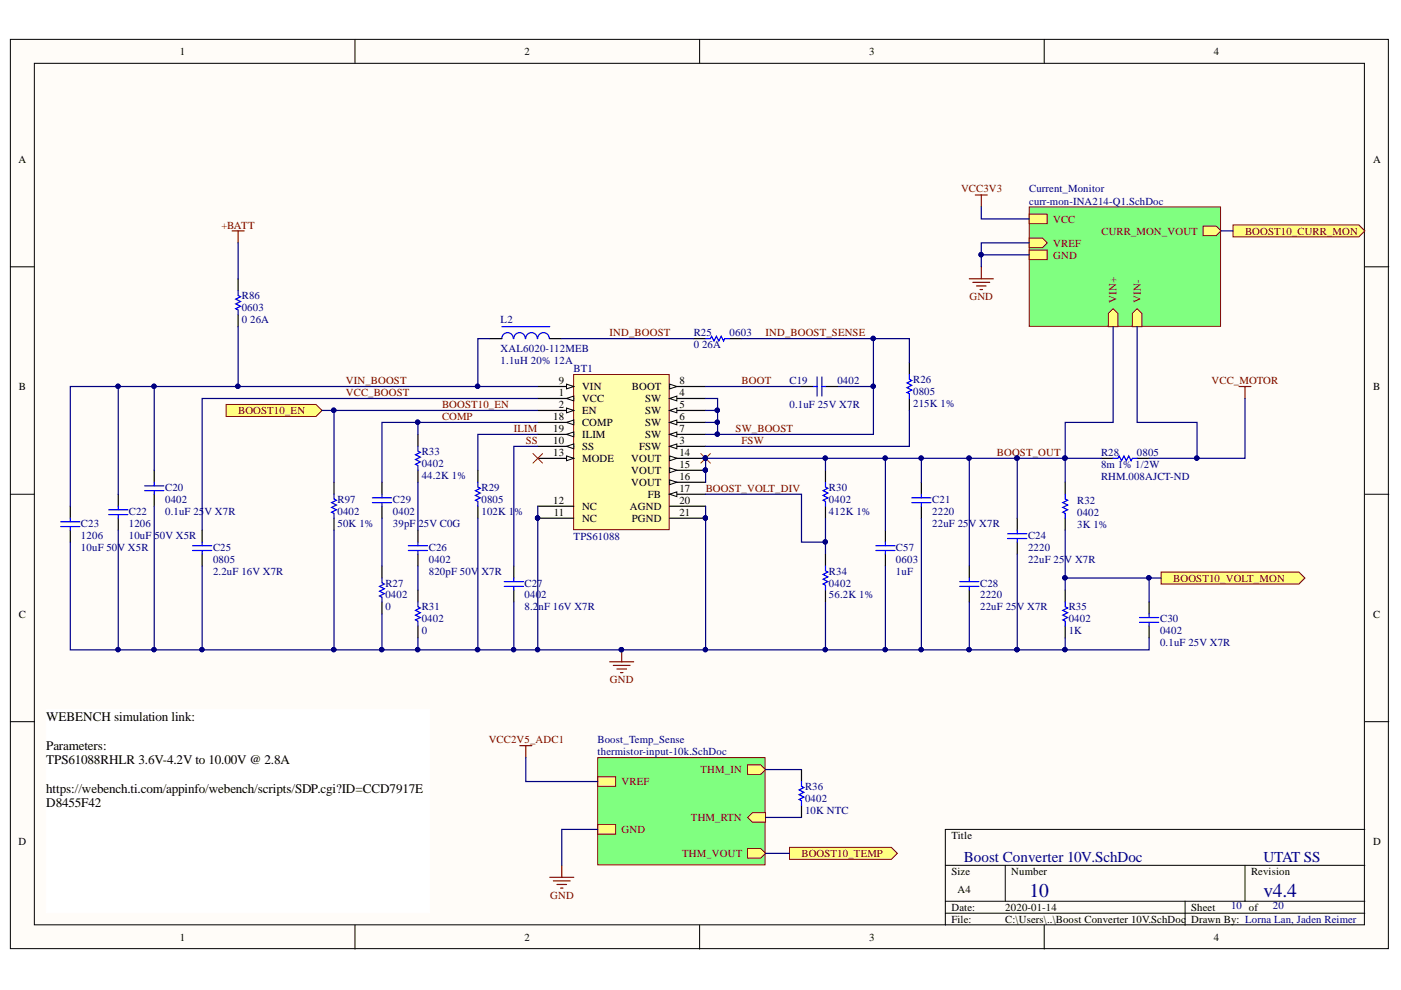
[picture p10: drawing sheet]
<svg xmlns="http://www.w3.org/2000/svg" width="297mm" height="210mm" viewBox="0 0 297 210" stroke-linecap="round" stroke-linejoin="round" font-family="sans-serif">
<defs><g id="words">
<g font-size="4.1" fill="#000080">
<text x="218.3" y="190.2">10</text>
<text x="267.9" y="190.2">v4.4</text>
</g>
<g font-size="3.2" fill="#000080">
<text x="204.3" y="182.7">Boost Converter 10V.SchDoc</text>
<text x="267.9" y="182.7">UTAT SS</text>
</g>
<g font-size="2.8">
<text x="9.8" y="152.9">WEBENCH simulation link:</text>
<text x="9.8" y="159">Parameters:</text>
<text x="9.8" y="162">TPS61088RHLR 3.6V-4.2V to 10.00V @ 2.8A</text>
<text x="9.8" y="168.1">https://webench.ti.com/appinfo/webench/scripts/SDP.cgi?ID=CCD7917E</text>
<text x="9.8" y="171.2">D8455F42</text>
</g>
<g font-size="2.3">
<text x="38.1" y="11.7">1</text>
<text x="111.2" y="11.7">2</text>
<text x="184.3" y="11.7">3</text>
<text x="257.4" y="11.7">4</text>
<text x="3.9" y="34.5">A</text>
<text x="291.1" y="34.5">A</text>
<text x="4" y="82.7">B</text>
<text x="118.5" y="84">1</text>
<text x="118.5" y="81.4">9</text>
<text x="123.4" y="82.7">VIN</text>
<text x="134" y="82.7">BOOT</text>
<text x="144" y="84">4</text>
<text x="144" y="81.4">8</text>
<text x="291.1" y="82.7">B</text>
<text x="117.3" y="89">18</text>
<text x="118.5" y="86.5">2</text>
<text x="123.4" y="85.2">VCC</text>
<text x="123.4" y="87.8">EN</text>
<text x="136.8" y="85.2">SW</text>
<text x="136.8" y="87.8">SW</text>
<text x="144" y="86.5">5</text>
<text x="144" y="89">6</text>
<text x="117.3" y="94.1">10</text>
<text x="117.3" y="91.6">19</text>
<text x="123.4" y="95.4">SS</text>
<text x="123.4" y="90.3">COMP</text>
<text x="123.4" y="92.8">ILIM</text>
<text x="135.5" y="95.4">FSW</text>
<text x="136.8" y="90.3">SW</text>
<text x="136.8" y="92.8">SW</text>
<text x="144" y="94.1">3</text>
<text x="144" y="91.6">7</text>
<text x="117.3" y="96.6">13</text>
<text x="123.4" y="97.9">MODE</text>
<text x="133.8" y="97.9">VOUT</text>
<text x="133.8" y="100.4">VOUT</text>
<text x="144" y="96.6">14</text>
<text x="144" y="99.2">15</text>
<text x="144" y="101.7">16</text>
<text x="117.3" y="106.9">12</text>
<text x="133.8" y="103">VOUT</text>
<text x="137.4" y="105.6">FB</text>
<text x="144" y="104.3">17</text>
<text x="144" y="106.9">20</text>
<text x="117.4" y="109.4">11</text>
<text x="123.4" y="110.7">NC</text>
<text x="123.4" y="108.1">NC</text>
<text x="133.6" y="108.1">AGND</text>
<text x="134" y="110.7">PGND</text>
<text x="144" y="109.4">21</text>
<text x="4" y="130.9">C</text>
<text x="291.1" y="130.9">C</text>
<text x="3.9" y="179.2">D</text>
<text x="201.7" y="177.9">Title</text>
<text x="291.1" y="179.2">D</text>
<text x="201.7" y="185.5">Size</text>
<text x="214.4" y="185.5">Number</text>
<text x="265.2" y="185.5">Revision</text>
<text x="203" y="189.3">A4</text>
<text x="201.7" y="193.1">Date:</text>
<text x="201.7" y="195.7">File:</text>
<text x="213.1" y="193.1">2020-01-14</text>
<text x="213.1" y="195.7">C:\Users\..\Boost Converter 10V.SchDoc</text>
<text x="252.6" y="193.1">Sheet</text>
<text x="252.6" y="195.7">Drawn By: Lorna Lan, Jaden Reimer</text>
<text x="38.1" y="199.5">1</text>
<text x="111.2" y="199.5">2</text>
<text x="184.3" y="199.5">3</text>
<text x="257.4" y="199.5">4</text>
</g>
<g font-size="2.3" fill="#800000">
<text x="203.8" y="40.8">VCC3V3</text>
<text x="223.3" y="47.2">VCC</text>
<text x="46.9" y="48.5">+BATT</text>
<text x="223.3" y="52.3">VREF</text>
<text x="233.5" y="49.8">CURR_MON_VOUT</text>
<text x="264" y="49.8">BOOST10_CURR_MON</text>
<text x="223.3" y="54.8">GND</text>
<text x="205.5" y="63.7">GND</text>
<text x="236.7" y="64.2" transform="rotate(-90 236.7 64.2)">VIN+</text>
<text x="241.9" y="64.2" transform="rotate(-90 241.9 64.2)">VIN-</text>
<text x="129.2" y="71.3">IND_BOOST</text>
<text x="162.3" y="71.3">IND_BOOST_SENSE</text>
<text x="73.3" y="84">VCC_BOOST</text>
<text x="73.3" y="81.4">VIN_BOOST</text>
<text x="157.2" y="81.4">BOOT</text>
<text x="256.9" y="81.4">VCC_MOTOR</text>
<text x="50.5" y="87.8">BOOST10_EN</text>
<text x="93.7" y="89">COMP</text>
<text x="93.7" y="86.5">BOOST10_EN</text>
<text x="108.9" y="91.6">ILIM</text>
<text x="111.5" y="94.1">SS</text>
<text x="156" y="91.6">SW_BOOST</text>
<text x="157.2" y="94.1">FSW</text>
<text x="211.4" y="96.6">BOOST_OUT</text>
<text x="149.6" y="104.3">BOOST_VOLT_DIV</text>
<text x="248.8" y="123.3">BOOST10_VOLT_MON</text>
<text x="129.3" y="144.9">GND</text>
<text x="103.6" y="157.6">VCC2V5_ADC1</text>
<text x="131.8" y="166.5">VREF</text>
<text x="148.5" y="164">THM_IN</text>
<text x="131.8" y="176.7">GND</text>
<text x="146.5" y="174.1">THM_RTN</text>
<text x="144.6" y="181.7">THM_VOUT</text>
<text x="169.9" y="181.7">BOOST10_TEMP</text>
<text x="116.6" y="190.6">GND</text>
</g>
<g font-size="2.3" fill="#000080">
<text x="218.2" y="40.8">Current_Monitor</text>
<text x="218.2" y="43.4">curr-mon-INA214-Q1.SchDoc</text>
<text x="51.3" y="63.4">R86</text>
<text x="51.3" y="66">0603</text>
<text x="51.3" y="68.5">0</text>
<text x="53" y="68.5">26A</text>
<text x="106.1" y="68.5">L2</text>
<text x="147.1" y="71.3">R25</text>
<text x="154.7" y="71.3">0603</text>
<text x="106.1" y="77.1">1.1uH 20% 12A</text>
<text x="106.1" y="74.6">XAL6020-112MEB</text>
<text x="147.1" y="73.8">0</text>
<text x="148.9" y="73.8">26A</text>
<text x="121.6" y="78.9">BT1</text>
<text x="167.4" y="81.4">C19</text>
<text x="177.5" y="81.4">0402</text>
<text x="193.6" y="81.2">R26</text>
<text x="193.6" y="83.7">0805</text>
<text x="167.4" y="86.5">0.1uF 25V X7R</text>
<text x="193.6" y="86.3">215K 1%</text>
<text x="89.4" y="101.5">44.2K 1%</text>
<text x="89.4" y="96.4">R33</text>
<text x="89.4" y="98.9">0402</text>
<text x="233.4" y="99.2">8m 1% 1/2W</text>
<text x="233.4" y="101.7">RHM.008AJCT-ND</text>
<text x="233.4" y="96.6">R28</text>
<text x="241.1" y="96.6">0805</text>
<text x="35" y="104.1">C20</text>
<text x="35" y="106.6">0402</text>
<text x="71.6" y="106.6">R97</text>
<text x="83.3" y="106.6">C29</text>
<text x="102.1" y="104.1">R29</text>
<text x="102.1" y="106.6">0805</text>
<text x="175.8" y="104.1">R30</text>
<text x="175.8" y="106.6">0402</text>
<text x="197.7" y="106.6">C21</text>
<text x="228.4" y="106.9">R32</text>
<text x="17.2" y="111.7">C23</text>
<text x="27.3" y="109.2">C22</text>
<text x="27.3" y="111.7">1206</text>
<text x="35" y="109.2">0.1uF 25</text>
<text x="43.4" y="109.2">V X7R</text>
<text x="71.6" y="111.7">50K 1%</text>
<text x="71.6" y="109.2">0402</text>
<text x="83.3" y="111.7">39pF 25V C0G</text>
<text x="83.3" y="109.2">0402</text>
<text x="102.1" y="109.2">102K 1</text>
<text x="109.1" y="109.2">%</text>
<text x="175.8" y="109.2">412K 1%</text>
<text x="197.7" y="111.7">22uF 25V X7R</text>
<text x="197.7" y="109.2">2220</text>
<text x="228.4" y="111.9">3K 1%</text>
<text x="228.4" y="109.4">0402</text>
<text x="17.2" y="116.8">10uF 50V X5R</text>
<text x="17.2" y="114.2">1206</text>
<text x="27.3" y="114.2">10uF 50V X5R</text>
<text x="45.2" y="116.8">C25</text>
<text x="45.2" y="119.3">0805</text>
<text x="90.9" y="116.8">C26</text>
<text x="90.9" y="119.3">0402</text>
<text x="121.6" y="114.5">TPS61088</text>
<text x="190" y="116.8">C57</text>
<text x="190" y="119.3">0603</text>
<text x="218" y="119.3">22uF 25V X7R</text>
<text x="218" y="114.2">C24</text>
<text x="218" y="116.8">2220</text>
<text x="45.2" y="121.8">2.2uF 16V X7R</text>
<text x="81.7" y="124.4">R27</text>
<text x="90.9" y="121.8">820pF 50V</text>
<text x="102.1" y="121.8">X7R</text>
<text x="111.2" y="124.4">C27</text>
<text x="175.8" y="121.8">R34</text>
<text x="175.8" y="124.4">0402</text>
<text x="190" y="121.8">1uF</text>
<text x="207.8" y="124.4">C28</text>
<text x="81.7" y="129.4">0</text>
<text x="81.7" y="126.9">0402</text>
<text x="89.4" y="129.4">R31</text>
<text x="89.4" y="132">0402</text>
<text x="111.2" y="129.4">8.2</text>
<text x="111.2" y="126.9">0402</text>
<text x="114.2" y="129.4">nF 16V X7R</text>
<text x="175.8" y="126.9">56.2K 1%</text>
<text x="207.8" y="129.4">22uF 25V X7R</text>
<text x="207.8" y="126.9">2220</text>
<text x="226.6" y="129.4">R35</text>
<text x="226.6" y="132">0402</text>
<text x="246" y="132">C30</text>
<text x="89.4" y="134.5">0</text>
<text x="226.6" y="134.5">1K</text>
<text x="246" y="137">0.1uF 25V X7R</text>
<text x="246" y="134.5">0402</text>
<text x="126.7" y="157.6">Boost_Temp_Sense</text>
<text x="126.7" y="160.1">thermistor-input-10k.SchDoc</text>
<text x="170.7" y="167.5">R36</text>
<text x="170.7" y="172.6">10K NTC</text>
<text x="170.7" y="170.1">0402</text>
<text x="261" y="192.8">10 of</text>
<text x="269.9" y="192.8">20</text>
</g>
</g></defs>
<g fill="#fffcf8" stroke="#000" stroke-width=".21">
<path d="M2.2 8.3h292.2v192.8h-292.2z"/>
<path d="M7.3 13.4h282v182.7h-282z"/>
</g>
<g fill="none" stroke="#000" stroke-width=".21">
<path d="M75.3 8.3v5.1M148.3 8.3v5.1M221.4 8.3v5.1M2.2 56.6h5.1M289.4 56.6h5.1M2.2 104.8h5.1M289.4 104.8h5.1M2.2 153h5.1M289.4 153h5.1M289.4 175.9h-89v20.3M75.3 196.2v5M148.3 196.2v5"/>
<path d="M200.4 183.5h89M200.4 191.1h89M200.4 193.6h89M213.1 183.5v7.6M221.4 196.2v5M251.3 191.1v5.1M264 183.5v7.6"/>
</g>
<path d="M121.6 79.4h20.3v32.9h-20.3z" fill="#ffffb0" stroke="#800000" stroke-width=".21"/>
<path d="M114 84.5h7.6" fill="none" stroke="#000" stroke-width=".25"/>
<path d="M120.1 84.5l1.5-.5v1z" fill="#fffcf8"/>
<path d="M120.1 84.5l1.5-.5v1z" fill="none" stroke="#000" stroke-width=".21"/>
<path d="M114 87h7.6" fill="none" stroke="#000" stroke-width=".25"/>
<path d="M120.1 86.5l1.5 .5-1.5 .5z" fill="#fffcf8"/>
<path d="M120.1 86.5l1.5 .5-1.5 .5z" fill="none" stroke="#000" stroke-width=".21"/>
<path d="M142 94.6h7.6" fill="none" stroke="#000" stroke-width=".25"/>
<path d="M142 94.6l1.5-.5v1z" fill="#fffcf8"/>
<path d="M142 94.6l1.5-.5v1z" fill="none" stroke="#000" stroke-width=".21"/>
<path d="M142 84.5h7.6" fill="none" stroke="#000" stroke-width=".25"/>
<path d="M142 84.5l1.5-.5v1z" fill="#fffcf8"/>
<path d="M142 84.5l1.5-.5v1z" fill="none" stroke="#000" stroke-width=".21"/>
<path d="M142 87h7.6" fill="none" stroke="#000" stroke-width=".25"/>
<path d="M142 87l1.5-.5v1z" fill="#fffcf8"/>
<path d="M142 87l1.5-.5v1z" fill="none" stroke="#000" stroke-width=".21"/>
<path d="M142 89.6h7.6" fill="none" stroke="#000" stroke-width=".25"/>
<path d="M142 89.6l1.5-.5v1z" fill="#fffcf8"/>
<path d="M142 89.6l1.5-.5v1z" fill="none" stroke="#000" stroke-width=".21"/>
<path d="M142 92.1h7.6" fill="none" stroke="#000" stroke-width=".25"/>
<path d="M142 92.1l1.5-.5v1z" fill="#fffcf8"/>
<path d="M142 92.1l1.5-.5v1z" fill="none" stroke="#000" stroke-width=".21"/>
<path d="M142 81.9h7.6" fill="none" stroke="#000" stroke-width=".25"/>
<path d="M142 81.4l1.5 .5-1.5 .6z" fill="#fffcf8"/>
<path d="M142 81.4l1.5 .5-1.5 .6z" fill="none" stroke="#000" stroke-width=".21"/>
<path d="M114 81.9h7.6" fill="none" stroke="#000" stroke-width=".25"/>
<path d="M120.1 81.4l1.5 .5-1.5 .6z" fill="#fffcf8"/>
<path d="M120.1 81.4l1.5 .5-1.5 .6z" fill="none" stroke="#000" stroke-width=".21"/>
<path d="M114 94.6h7.6" fill="none" stroke="#000" stroke-width=".25"/>
<path d="M120.1 94.6l1.5-.5v1z" fill="#fffcf8"/>
<path d="M120.1 94.6l1.5-.5v1z" fill="none" stroke="#000" stroke-width=".21"/>
<path d="M114 97.2h7.6M114 109.9h7.6M114 107.3h7.6" fill="none" stroke="#000" stroke-width=".25"/>
<circle cx="114" cy="109.8" r=".46" fill="#000080" stroke="#000080" stroke-width=".21"/>
<path d="M120.1 96.7l1.5 .5-1.5 .5z" fill="#fffcf8"/>
<path d="M120.1 96.7l1.5 .5-1.5 .5z" fill="none" stroke="#000" stroke-width=".21"/>
<path d="M142 97.2h7.6" fill="none" stroke="#000" stroke-width=".25"/>
<path d="M142 96.7l1.5 .5-1.5 .5z" fill="#fffcf8"/>
<path d="M142 96.7l1.5 .5-1.5 .5z" fill="none" stroke="#000" stroke-width=".21"/>
<circle cx="149.6" cy="97.1" r=".46" fill="#000080" stroke="#000080" stroke-width=".21"/>
<path d="M142 99.7h7.6" fill="none" stroke="#000" stroke-width=".25"/>
<path d="M142 99.2l1.5 .5-1.5 .5z" fill="#fffcf8"/>
<path d="M142 99.2l1.5 .5-1.5 .5z" fill="none" stroke="#000" stroke-width=".21"/>
<circle cx="149.6" cy="99.7" r=".46" fill="#000080" stroke="#000080" stroke-width=".21"/>
<path d="M142 102.3h7.6" fill="none" stroke="#000" stroke-width=".25"/>
<path d="M142 101.7l1.5 .6-1.5 .5z" fill="#fffcf8"/>
<path d="M142 101.7l1.5 .6-1.5 .5z" fill="none" stroke="#000" stroke-width=".21"/>
<path d="M142 104.8h7.6" fill="none" stroke="#000" stroke-width=".25"/>
<path d="M142 104.8l1.5-.5v1z" fill="#fffcf8"/>
<path d="M142 104.8l1.5-.5v1z" fill="none" stroke="#000" stroke-width=".21"/>
<path d="M114 89.6h7.6" fill="none" stroke="#000" stroke-width=".25"/>
<path d="M120.1 89.6l1.5-.5v1z" fill="#fffcf8"/>
<path d="M120.1 89.6l1.5-.5v1z" fill="none" stroke="#000" stroke-width=".21"/>
<path d="M114 92.1h7.6" fill="none" stroke="#000" stroke-width=".25"/>
<path d="M120.1 92.1l1.5-.5v1z" fill="#fffcf8"/>
<path d="M120.1 92.1l1.5-.5v1z" fill="none" stroke="#000" stroke-width=".21"/>
<path d="M142 107.3h7.6M142 109.9h7.6" fill="none" stroke="#000" stroke-width=".25"/>
<g fill="#000080" stroke="#000080" stroke-width=".21">
<circle cx="149.5" cy="109.8" r=".46"/>
<circle cx="114" cy="109.8" r=".46"/>
<circle cx="149.6" cy="97.1" r=".46"/>
<circle cx="149.6" cy="99.7" r=".46"/>
<circle cx="131.8" cy="137.7" r=".46"/>
</g>
<path d="M262.7 81.9h2.5M264 81.9v2.6M131.8 137.8v2.5M129.3 140.3h5.1M130 141.1h3.6M130.8 141.8h2M131.6 142.6h.5" fill="none" stroke="#800000" stroke-width=".25"/>
<path d="M246.2 121.3h29.2l1.3 1.3-1.3 1.2h-29.2z" fill-rule="evenodd" fill="#ffff80" stroke="#800000" stroke-width=".21"/>
<path d="M113 96.2l2 2M115 96.2l-2 2" fill="none" stroke="#f00" stroke-width=".21"/>
<path d="M49.2 49h2.6M50.5 49v2.5" fill="none" stroke="#800000" stroke-width=".25"/>
<path d="M218.2 43.9h40.6v25.3h-40.6z" fill="#80ff80" stroke="#800000" stroke-width=".21"/>
<path d="M218.2 45.4h3.8v2h-3.8z" fill-rule="evenodd" fill="#ffff80"/>
<path d="M218.2 45.4h3.8v2h-3.8z" fill="none" stroke="#800000" stroke-width=".21"/>
<path d="M218.2 50.5h2.8l1 1-1 1h-2.8z" fill-rule="evenodd" fill="#ffff80"/>
<path d="M218.2 50.5h2.8l1 1-1 1h-2.8z" fill="none" stroke="#800000" stroke-width=".21"/>
<path d="M235 66.5l1-1 1 1v2.8h-2z" fill-rule="evenodd" fill="#ffff80"/>
<path d="M235 66.5l1-1 1 1v2.8h-2z" fill="none" stroke="#800000" stroke-width=".21"/>
<path d="M218.2 53h3.8v2h-3.8z" fill-rule="evenodd" fill="#ffff80"/>
<path d="M218.2 53h3.8v2h-3.8z" fill="none" stroke="#800000" stroke-width=".21"/>
<path d="M240.1 66.5l1-1 1 1v2.8h-2z" fill-rule="evenodd" fill="#ffff80"/>
<path d="M240.1 66.5l1-1 1 1v2.8h-2z" fill="none" stroke="#800000" stroke-width=".21"/>
<path d="M255.1 47.9h2.8l1 1.1-1 1h-2.8z" fill-rule="evenodd" fill="#ffff80"/>
<path d="M255.1 47.9h2.8l1 1.1-1 1h-2.8z" fill="none" stroke="#800000" stroke-width=".21"/>
<path d="M205.5 59.1h5.1M206.3 59.9h3.5M206.8 41.3h2.5M208.1 41.3v2.6M208.1 56.6v2.5M207 60.6h2.1M207.8 61.4h.5" fill="none" stroke="#800000" stroke-width=".25"/>
<path d="M261.4 47.7h26.7l1.3 1.3-1.3 1.2h-26.7z" fill-rule="evenodd" fill="#ffff80" stroke="#800000" stroke-width=".21"/>
<g fill="none" stroke="#000" stroke-width=".25">
<path d="M175 99.7v2.6M233.5 97.2h2.5M241.1 97.2h2.5M81 102.3v2.5M81 107.3v2.6M88.6 112.4v2.5M88.6 117.5v2.5M175 107.3v2.6M225.8 102.3v2.5M225.8 109.9v2.5M108.9 120v2.6M108.9 125.1v2.5"/>
<path d="M225.8 125.1v2.5M225.8 132.7v2.5"/>
</g>
<g fill="none" stroke="#00f" stroke-width=".25">
<path d="M236 97.2h1l.3-.5 .5 1 .5-1 .5 1 .5-1 .5 1 .3-.5h1M78.9 105.6h4.1M78.9 106.6h4.1M81 104.8v.8M81 106.6v.7M86.6 115.7h4M86.6 116.7h4M88.6 114.9v.8M88.6 116.7v.8M175 102.3v1l.5 .2-1 .5 1 .5-1 .5 1 .6-1 .5 .5 .2v1M225.8 104.8v1l.6 .3-1.1 .5 1.1 .5-1.1 .5 1.1 .5-1.1 .5 .5 .3v1M106.9 123.3h4.1"/>
<path d="M106.9 124.3h4.1M108.9 122.6v.7M108.9 124.3v.8M225.8 127.6v1l.6 .3-1.1 .5 1.1 .5-1.1 .5 1.1 .5-1.1 .5 .5 .3v1"/>
</g>
<path d="M9.8 150.5h81.2v43h-81.2z" fill="#fff" stroke="#fff" stroke-width=".21"/>
<path d="M126.7 160.6h35.5v22.8h-35.5z" fill="#80ff80" stroke="#800000" stroke-width=".21"/>
<path d="M126.7 174.8h3.8v2.1h-3.8z" fill-rule="evenodd" fill="#ffff80"/>
<path d="M126.7 174.8h3.8v2.1h-3.8z" fill="none" stroke="#800000" stroke-width=".21"/>
<path d="M158.5 179.9h2.8l1 1-1 1h-2.8z" fill-rule="evenodd" fill="#ffff80"/>
<path d="M158.5 179.9h2.8l1 1-1 1h-2.8z" fill="none" stroke="#800000" stroke-width=".21"/>
<path d="M126.7 164.7h3.8v2h-3.8z" fill-rule="evenodd" fill="#ffff80"/>
<path d="M126.7 164.7h3.8v2h-3.8z" fill="none" stroke="#800000" stroke-width=".21"/>
<path d="M158.5 162.2h2.8l1 1-1 1h-2.8z" fill-rule="evenodd" fill="#ffff80"/>
<path d="M158.5 162.2h2.8l1 1-1 1h-2.8z" fill="none" stroke="#800000" stroke-width=".21"/>
<path d="M158.5 173.3l1-1h2.8v2h-2.8z" fill-rule="evenodd" fill="#ffff80"/>
<path d="M158.5 173.3l1-1h2.8v2h-2.8z" fill="none" stroke="#800000" stroke-width=".21"/>
<path d="M167.4 179.7h21.6l1.3 1.2-1.3 1.3h-21.6z" fill-rule="evenodd" fill="#ffff80" stroke="#800000" stroke-width=".21"/>
<path d="M110.2 158.1h2.6M111.5 158.1v2.5M116.6 186h5M117.3 186.8h3.6M118.1 187.5h2M118.8 188.3h.6M119.1 183.5v2.5" fill="none" stroke="#800000" stroke-width=".25"/>
<g fill="none" stroke="#000" stroke-width=".25">
<path d="M50.5 59.1v2.5M50.5 66.7v2.6M103.9 71.8h2.5M116.6 71.8h2.5M147.1 71.8h2.5M154.7 71.8h2.5M192.8 76.9v2.5M101.3 99.7v2.6M192.8 84.5v2.5M14.9 107.3v2.6M14.9 112.4v2.5M25.1 104.8v2.5"/>
<path d="M25.1 109.9v2.5M42.9 112.4v2.5M42.9 117.5v2.5M101.3 107.3v2.6M195.3 102.3v2.5M195.3 107.3v2.6M215.7 109.9v2.5M215.7 114.9v2.6M205.5 120v2.6M205.5 125.1v2.5"/>
</g>
<g fill="none" stroke="#00f" stroke-width=".25">
<path d="M50.5 61.6v1.1l.5 .2-1 .5 1 .5-1 .5 1 .5-1 .6 .5 .2v1M106.4 69.3h10.2M108.8 71.8a1.22 1.22 0 0 0-1.2-1.3 1.22 1.22 0 0 0-1.2 1.3M111.4 71.8a1.22 1.22 0 0 0-1.2-1.3 1.22 1.22 0 0 0-1.3 1.3M113.9 71.8a1.23 1.23 0 0 0-1.2-1.3 1.23 1.23 0 0 0-1.2 1.3M116.5 71.8a1.23 1.23 0 0 0-1.3-1.3 1.23 1.23 0 0 0-1.2 1.3M149.6 71.8h1l.3-.5 .5 1 .5-1 .5 1 .5-1 .5 1 .3-.5h1M192.8 79.4v1l.5 .3-1 .5 1 .5-1 .5 1 .5-1 .5 .5 .3v1M12.9 110.6h4M12.9 111.6h4M14.9 109.9v.7M14.9 111.6v.8"/>
<path d="M23 108.1h4.1M23 109.1h4.1M25.1 107.3v.8M25.1 109.1v.8M40.8 115.7h4.1M40.8 116.7h4.1M42.9 114.9v.8M42.9 116.7v.8M101.3 102.3v1l.5 .2-1 .5 1 .5-1 .5 1 .6-1 .5 .5 .2v1M193.3 105.6h4.1M193.3 106.6h4.1M195.3 104.8v.8"/>
<path d="M195.3 106.6v.7M213.6 113.2h4.1M213.6 114.2h4.1M215.7 112.4v.8M215.7 114.2v.7M203.5 123.3h4M203.5 124.3h4M205.5 122.6v.7M205.5 124.3v.8"/>
</g>
<path d="M148.6 96.2l2 2M150.6 96.2l-2 2" fill="none" stroke="#f00" stroke-width=".21"/>
<circle cx="149.6" cy="97.1" r=".46" fill="#000080" stroke="#000080" stroke-width=".21"/>
<path d="M47.9 85.8h19.1l1.3 1.2-1.3 1.3h-19.1z" fill-rule="evenodd" fill="#ffff80" stroke="#800000" stroke-width=".21"/>
<g fill="none" stroke="#000" stroke-width=".25">
<path d="M32.7 99.7v2.6M88.6 92.1v2.5M88.6 99.7v2.6M169.9 81.9h2.6M175 81.9h2.6M32.7 104.8v2.5M70.8 102.3v2.5M70.8 109.9v2.5M175 117.5v2.5M187.7 112.4v2.5M187.7 117.5v2.5M81 120v2.6"/>
<path d="M81 127.6v2.6M88.6 125.1v2.5M88.6 132.7v2.5M175 125.1v2.5M243.6 127.6v2.6M243.6 132.7v2.5M169.9 163.2v2.5M169.9 170.8v2.5"/>
</g>
<g fill="none" stroke="#00f" stroke-width=".25">
<path d="M173.2 79.9v4.1M174.3 79.9v4.1M88.6 94.6v1.1l.5 .2-1 .5 1 .5-1 .5 1 .5-1 .5 .5 .3v1M172.5 81.9h.7M174.3 81.9h.7M30.7 103h4M30.7 104h4M32.7 102.3v.7M32.7 104v.8M70.8 104.8v1l.5 .3-1 .5 1 .5-1 .5 1 .5-1 .5 .5 .3v1M185.7 115.7h4.1M185.7 116.7h4.1"/>
<path d="M187.7 114.9v.8M187.7 116.7v.8M81 122.6v1l.5 .2-1 .5 1 .5-1 .5 1 .6-1 .5 .5 .2v1M88.6 127.6v1l.5 .3-1 .5 1 .5-1 .5 1 .5-1 .5 .5 .3v1M175 120v1l.5 .3-1 .5 1 .5-1 .5 1 .5-1 .5 .5 .3v1M241.6 130.9h4.1M241.6 131.9h4.1M243.6 130.2v.7M243.6 131.9v.8M169.9 165.7v1l.5 .3-1 .5 1 .5-1 .5 1 .5-1 .5 .5 .3v1"/>
</g>
<g fill="none" stroke="#000080" stroke-width=".25">
<path d="M50.5 51.5v7.6M208.1 43.9v2.5h10.1M208.1 54h10.1M218.2 51.5h-10.1v5.1M258.9 49h2.5M50.5 69.3v12.6M103.9 71.8h-2.6v10.1M119.1 71.8h28M157.2 71.8h28v10.1M185.2 71.8h7.6v5.1M236 69.3v20.3h-10.2v12.7M241.1 69.3v20.3h12.7v7.6"/>
<path d="M25.1 81.9v22.9M32.7 81.9v17.8M68.3 87h45.7M70.8 87v15.3M88.6 89.6v2.5M114 94.6h-5.1v25.4M114 92.1h-12.7v7.6M114 89.6h-33v12.7M114 84.5h-71.1v27.9M114 81.9h-99.1v25.4M149.6 81.9h20.3M149.6 87h2.5"/>
<path d="M149.6 89.6h2.5M149.6 92.1h2.5M175 97.2v2.5M177.6 81.9h7.6v10.2h-33.1v-7.6h-2.5M187.7 97.2v15.2M192.8 87v7.6h-43.2M195.3 97.2v5.1M205.5 97.2v22.8M215.7 97.2h17.8M215.7 97.2h-66.1v5.1M215.7 97.2v12.7M264 84.5v12.7h-20.4"/>
<path d="M14.9 114.9v22.9h200.8M25.1 112.4v25.4M32.7 107.3v30.5M70.8 112.4v25.4M81 109.9v10.1M88.6 102.3v10.1M101.3 109.9v27.9M114 107.3v30.5M149.6 107.3v30.5M149.6 104.8h20.3v10.1h5.1v-5M175 114.9v2.6M195.3 109.9v27.9"/>
<path d="M215.7 117.5v20.3M225.8 112.4v10.2h20.4M42.9 120v17.8M81 130.2v7.6M88.6 120v5.1M88.6 135.2v2.6M108.9 127.6v10.2M175 127.6v10.2M187.7 120v17.8M205.5 127.6v10.2M225.8 122.6v2.5M225.8 135.2v2.6"/>
<path d="M243.6 135.2v2.6h-27.9M243.6 122.6v5M111.5 160.6v5.1h15.2M126.7 175.9h-7.6v7.6M162.3 163.2h7.6M162.3 173.3h7.6M162.3 180.9h5.1"/>
</g>
<g fill="#000080" stroke="#000080" stroke-width=".21">
<circle cx="243.6" cy="122.5" r=".46"/>
<circle cx="152.1" cy="87" r=".47"/>
<circle cx="152.1" cy="89.5" r=".46"/>
<circle cx="152.1" cy="92.1" r=".46"/>
<circle cx="185.1" cy="81.9" r=".46"/>
<circle cx="101.3" cy="81.9" r=".46"/>
<circle cx="208" cy="54" r=".46"/>
<circle cx="88.5" cy="89.5" r=".46"/>
<circle cx="114" cy="137.7" r=".46"/>
<circle cx="114" cy="109.8" r=".46"/>
<circle cx="185.1" cy="71.8" r=".46"/>
<circle cx="50.4" cy="81.9" r=".46"/>
<circle cx="225.8" cy="122.5" r=".46"/>
<circle cx="225.8" cy="137.7" r=".46"/>
<circle cx="195.3" cy="97.1" r=".46"/>
<circle cx="149.5" cy="109.8" r=".46"/>
<circle cx="149.6" cy="137.7" r=".46"/>
<circle cx="195.3" cy="137.7" r=".46"/>
<circle cx="225.8" cy="97.1" r=".46"/>
<circle cx="253.7" cy="97.1" r=".46"/>
<circle cx="108.9" cy="137.7" r=".46"/>
<circle cx="101.3" cy="137.7" r=".46"/>
<circle cx="70.8" cy="87" r=".47"/>
<circle cx="70.8" cy="137.7" r=".46"/>
<circle cx="25" cy="137.7" r=".46"/>
<circle cx="25" cy="81.9" r=".46"/>
<circle cx="32.6" cy="81.9" r=".46"/>
<circle cx="32.6" cy="137.7" r=".46"/>
<circle cx="42.8" cy="137.7" r=".46"/>
<circle cx="215.6" cy="137.7" r=".46"/>
<circle cx="215.6" cy="97.1" r=".46"/>
<circle cx="175" cy="137.7" r=".46"/>
<circle cx="175" cy="114.9" r=".46"/>
<circle cx="175" cy="97.1" r=".46"/>
<circle cx="187.7" cy="97.1" r=".46"/>
<circle cx="187.7" cy="137.7" r=".46"/>
<circle cx="205.5" cy="137.7" r=".46"/>
<circle cx="205.5" cy="97.1" r=".46"/>
<circle cx="131.8" cy="137.7" r=".46"/>
<circle cx="149.6" cy="99.7" r=".46"/>
<circle cx="149.6" cy="97.1" r=".46"/>
<circle cx="80.9" cy="137.7" r=".46"/>
<circle cx="88.5" cy="137.7" r=".46"/>
</g>
<use href="#words"/>
</svg>
